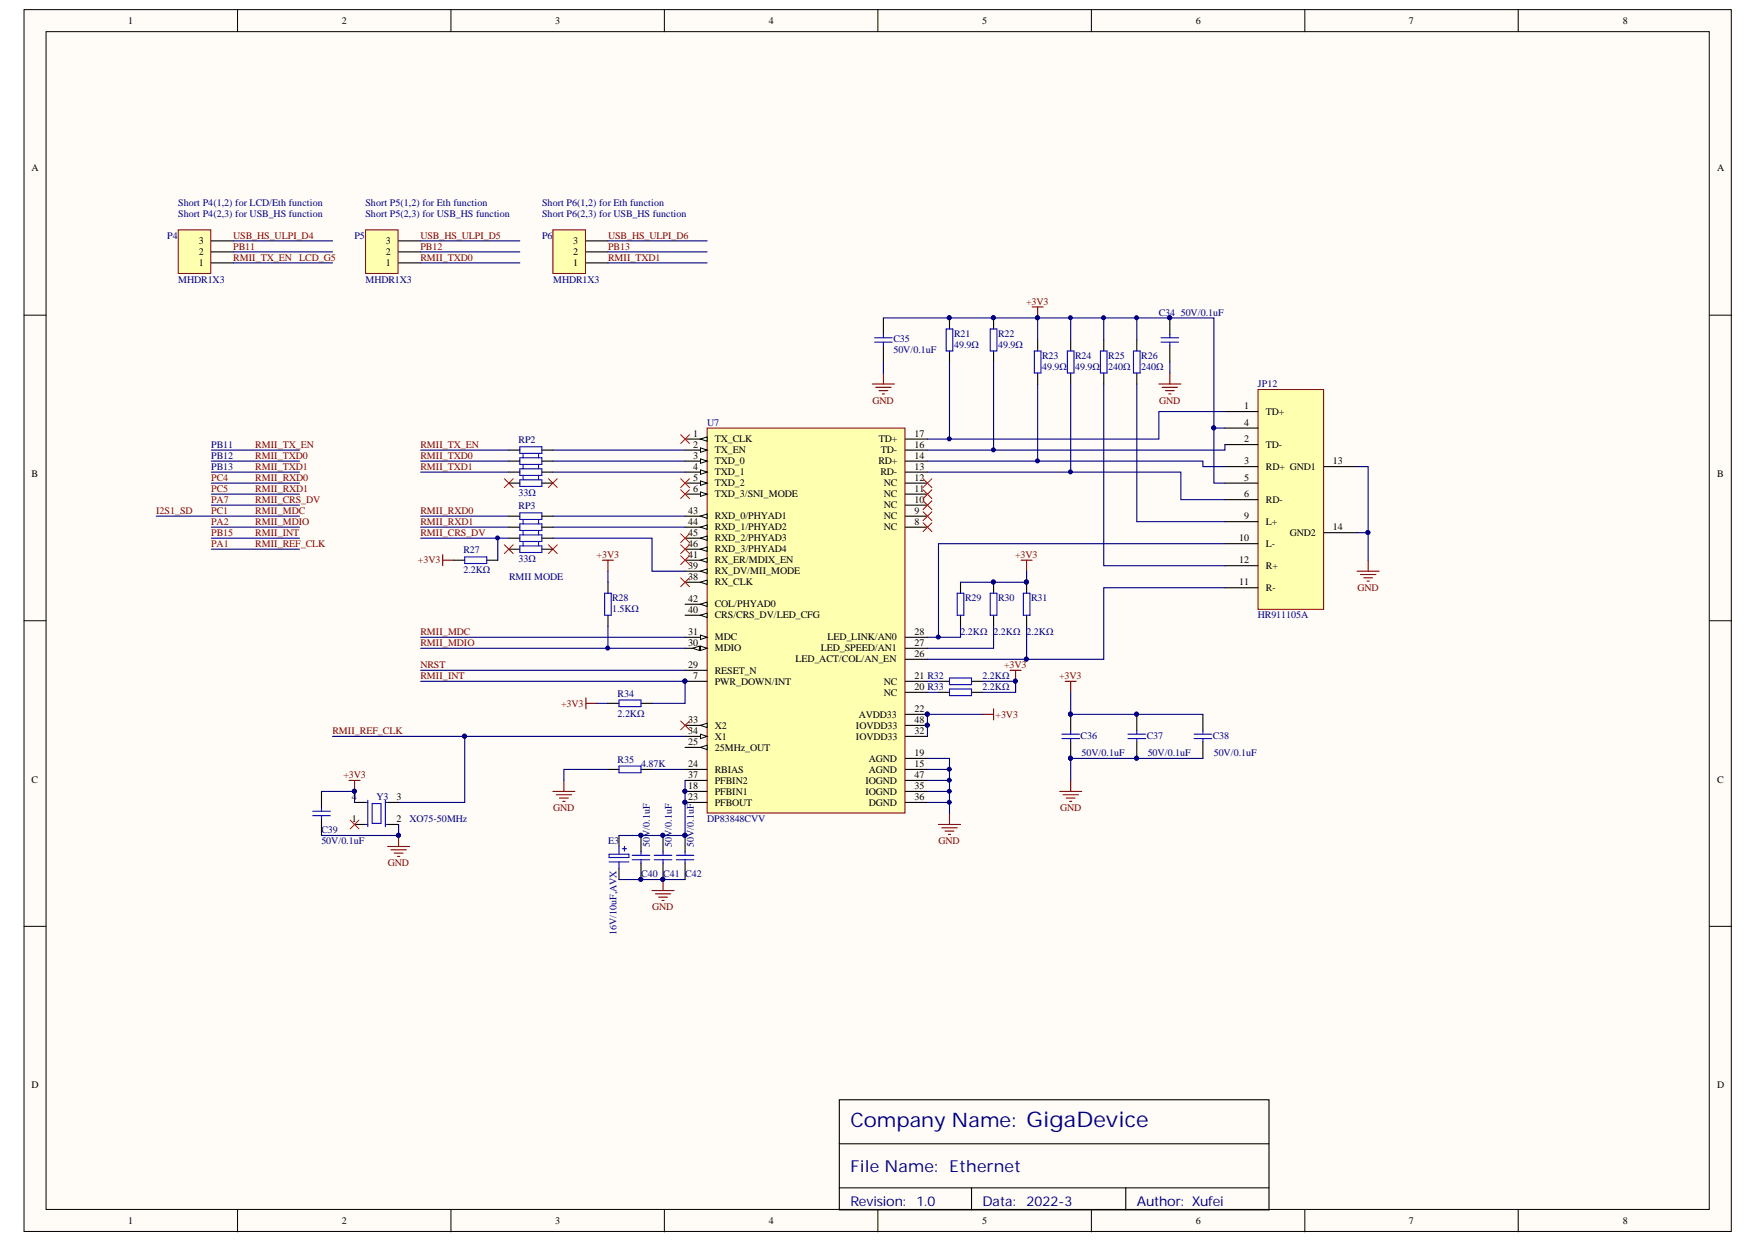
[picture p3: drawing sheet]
<svg xmlns="http://www.w3.org/2000/svg" width="297mm" height="210mm" viewBox="0 0 297 210" stroke-linecap="round" stroke-linejoin="round" font-family="sans-serif">
<defs><g id="words">
<text font-size="3.4" fill="#000080" x="143.7" y="190.4">Company Name: GigaDevice</text>
<text font-size="2.8" fill="#000080" x="143.7" y="198">File Name: Ethernet</text>
<g font-size="2.3" fill="#000080">
<text x="143.7" y="203.7">Revision:</text>
<text x="154.9" y="203.7">1.0</text>
<text x="166" y="203.7">Data:</text>
<text x="173.5" y="203.7">2022-3</text>
<text x="192.1" y="203.7">Author: Xufei</text>
</g>
<g font-size="1.7">
<text x="21.7" y="4.1">1</text>
<text x="57.8" y="4.1">2</text>
<text x="93.8" y="4.1">3</text>
<text x="129.9" y="4.1">4</text>
<text x="165.9" y="4.1">5</text>
<text x="202" y="4.1">6</text>
<text x="238.1" y="4.1">7</text>
<text x="274.2" y="4.1">8</text>
<text x="5.3" y="28.9">A</text>
<text x="290.2" y="28.9">A</text>
<text x="33.6" y="41.2">3</text>
<text x="65.2" y="41.2">3</text>
<text x="96.8" y="41.2">3</text>
<text x="33.6" y="45">1</text>
<text x="33.6" y="43.1">2</text>
<text x="65.2" y="45">1</text>
<text x="65.2" y="43.1">2</text>
<text x="96.8" y="45">1</text>
<text x="96.8" y="43.1">2</text>
<text x="210.2" y="69.1">1</text>
<text x="210.2" y="71.9">4</text>
<text x="213.9" y="70.1">TD+</text>
<text x="117.1" y="73.8">1</text>
<text x="117.1" y="75.6">2</text>
<text x="117.1" y="77.5">3</text>
<text x="120.8" y="74.7">TX_CLK</text>
<text x="120.8" y="76.6">TX_EN</text>
<text x="148.5" y="74.7">TD+</text>
<text x="148.8" y="76.6">TD-</text>
<text x="154.5" y="77.5">14</text>
<text x="154.5" y="75.6">16</text>
<text x="154.5" y="73.8">17</text>
<text x="210.2" y="74.7">2</text>
<text x="213.9" y="75.6">TD-</text>
<text x="5.3" y="80.5">B</text>
<text x="117.1" y="79.3">4</text>
<text x="117.1" y="81.2">5</text>
<text x="117.1" y="83.1">6</text>
<text x="120.8" y="78.4">TXD_0</text>
<text x="120.8" y="80.3">TXD_1</text>
<text x="120.8" y="82.1">TXD_2</text>
<text x="120.8" y="84">TXD_3/SNI_MODE</text>
<text x="148.4" y="78.4">RD+</text>
<text x="148.8" y="80.3">RD-</text>
<text x="149.4" y="84">NC</text>
<text x="149.4" y="82.1">NC</text>
<text x="154.5" y="83.1">11</text>
<text x="154.5" y="81.2">12</text>
<text x="154.5" y="79.3">13</text>
<text x="210.2" y="78.4">3</text>
<text x="210.2" y="81.2">5</text>
<text x="210.2" y="84">6</text>
<text x="213.9" y="79.3">RD+ GND1</text>
<text x="225.2" y="78.4">13</text>
<text x="290.2" y="80.5">B</text>
<text x="116.3" y="86.8">43</text>
<text x="116.3" y="88.6">44</text>
<text x="120.8" y="87.7">RXD_0/PHYAD1</text>
<text x="120.8" y="89.6">RXD_1/PHYAD2</text>
<text x="149.4" y="89.6">NC</text>
<text x="149.4" y="87.7">NC</text>
<text x="149.4" y="85.9">NC</text>
<text x="154.5" y="88.6">8</text>
<text x="154.5" y="86.8">9</text>
<text x="154.5" y="84.9">10</text>
<text x="210.2" y="87.7">9</text>
<text x="213.9" y="84.9">RD-</text>
<text x="213.9" y="88.6">L+</text>
<text x="225.2" y="89.6">14</text>
<text x="116.3" y="94.2">41</text>
<text x="116.3" y="90.5">45</text>
<text x="116.3" y="92.4">46</text>
<text x="120.8" y="95.1">RX_ER/MDIX_EN</text>
<text x="120.8" y="91.4">RXD_2/PHYAD3</text>
<text x="120.8" y="93.3">RXD_3/PHYAD4</text>
<text x="209.4" y="91.4">10</text>
<text x="209.4" y="95.1">12</text>
<text x="213.9" y="92.4">L-</text>
<text x="217.9" y="90.5">GND2</text>
<text x="116.3" y="97.9">38</text>
<text x="116.3" y="96.1">39</text>
<text x="116.3" y="101.7">42</text>
<text x="120.8" y="98.9">RX_CLK</text>
<text x="120.8" y="97">RX_DV/MII_MODE</text>
<text x="209.4" y="98.9">11</text>
<text x="213.9" y="96.1">R+</text>
<text x="213.9" y="99.8">R-</text>
<text x="116.3" y="107.2">31</text>
<text x="116.3" y="103.5">40</text>
<text x="120.8" y="104.4">CRS/CRS_DV/LED_CFG</text>
<text x="120.8" y="102.6">COL/PHYAD0</text>
<text x="154.5" y="107.2">28</text>
<text x="116.3" y="112.8">29</text>
<text x="116.3" y="109.1">30</text>
<text x="120.8" y="113.7">RESET_N</text>
<text x="120.8" y="110">MDIO</text>
<text x="120.8" y="108.2">MDC</text>
<text x="134.4" y="111.9">LED_ACT/COL/AN_EN</text>
<text x="138.7" y="110">LED_SPEED/AN1</text>
<text x="139.8" y="108.2">LED_LINK/AN0</text>
<text x="154.5" y="110.9">26</text>
<text x="154.5" y="109.1">27</text>
<text x="117.1" y="114.7">7</text>
<text x="120.8" y="115.6">PWR_DOWN/INT</text>
<text x="149.4" y="117.5">NC</text>
<text x="149.4" y="115.6">NC</text>
<text x="154.5" y="116.5">20 R33</text>
<text x="154.5" y="114.7">21 R32</text>
<text x="116.3" y="125.8">25</text>
<text x="116.3" y="122.1">33</text>
<text x="116.3" y="124">34</text>
<text x="120.8" y="123">X2</text>
<text x="120.8" y="124.9">X1</text>
<text x="144.6" y="124.9">IOVDD33</text>
<text x="144.6" y="123">IOVDD33</text>
<text x="145.1" y="121.2">AVDD33</text>
<text x="154.5" y="120.2">22</text>
<text x="154.5" y="124">32</text>
<text x="154.5" y="122.1">48</text>
<text x="116.3" y="129.5">24</text>
<text x="116.3" y="131.4">37</text>
<text x="120.8" y="130.5">RBIAS</text>
<text x="120.8" y="126.7">25MHz_OUT</text>
<text x="146.8" y="130.5">AGND</text>
<text x="146.8" y="128.6">AGND</text>
<text x="154.5" y="129.5">15</text>
<text x="154.5" y="127.7">19</text>
<text x="154.5" y="131.4">47</text>
<text x="5.3" y="132.2">C</text>
<text x="59.5" y="135.1">4</text>
<text x="67" y="135.1">3</text>
<text x="116.3" y="133.3">18</text>
<text x="116.3" y="135.1">23</text>
<text x="120.8" y="134.2">PFBIN1</text>
<text x="120.8" y="136">PFBOUT</text>
<text x="120.8" y="132.3">PFBIN2</text>
<text x="146.2" y="134.2">IOGND</text>
<text x="146.2" y="132.3">IOGND</text>
<text x="146.8" y="136">DGND</text>
<text x="154.5" y="133.3">35</text>
<text x="154.5" y="135.1">36</text>
<text x="290.2" y="132.2">C</text>
<text x="59.5" y="138.8">1</text>
<text x="67" y="138.8">2</text>
<text x="5.3" y="183.7">D</text>
<text x="290.2" y="183.7">D</text>
<text x="21.7" y="206.8">1</text>
<text x="57.8" y="206.8">2</text>
<text x="93.8" y="206.8">3</text>
<text x="129.9" y="206.8">4</text>
<text x="165.9" y="206.8">5</text>
<text x="202" y="206.8">6</text>
<text x="238.1" y="206.8">7</text>
<text x="274.2" y="206.8">8</text>
</g>
<g font-size="1.7" fill="#000080">
<text x="30.1" y="34.7">Short P4(1,2) for LCD/Eth function</text>
<text x="61.7" y="34.7">Short P5(1,2) for Eth function</text>
<text x="91.6" y="34.7">Short P6(1,2) for Eth function</text>
<text x="28.2" y="40.3">P4</text>
<text x="30.1" y="36.6">Short P4(2,3) for USB_HS function</text>
<text x="59.9" y="40.3">P5</text>
<text x="61.7" y="36.6">Short P5(2,3) for USB_HS function</text>
<text x="91.6" y="40.3">P6</text>
<text x="91.6" y="36.6">Short P6(2,3) for USB_HS function</text>
<text x="30.1" y="47.7">MHDR1X3</text>
<text x="61.7" y="47.7">MHDR1X3</text>
<text x="93.5" y="47.7">MHDR1X3</text>
<text x="195.8" y="53.3">C34</text>
<text x="199.5" y="53.3">50V/0.1uF</text>
<text x="151" y="57.8">C35</text>
<text x="151" y="59.7">50V/0.1uF</text>
<text x="161.2" y="56.9">R21</text>
<text x="161.2" y="58.7">49.9Ω</text>
<text x="168.6" y="56.9">R22</text>
<text x="168.6" y="58.7">49.9Ω</text>
<text x="176.1" y="60.6">R23</text>
<text x="176.1" y="62.4">49.9Ω</text>
<text x="181.7" y="60.6">R24</text>
<text x="181.7" y="62.4">49.9Ω</text>
<text x="187.2" y="60.6">R25</text>
<text x="187.2" y="62.4">240Ω</text>
<text x="192.8" y="60.6">R26</text>
<text x="192.8" y="62.4">240Ω</text>
<text x="212.5" y="65.4">JP12</text>
<text x="119.5" y="71.9">U7</text>
<text x="35.7" y="75.6">PB11</text>
<text x="35.7" y="77.5">PB12</text>
<text x="87.6" y="74.9">RP2</text>
<text x="35.7" y="79.3">PB13</text>
<text x="87.6" y="83.8">33Ω</text>
<text x="87.6" y="86">RP3</text>
<text x="78.3" y="93.5">R27</text>
<text x="87.6" y="95">33Ω</text>
<text x="78.3" y="96.8">2.2KΩ</text>
<text x="86" y="97.9">RMII MODE</text>
<text x="103.4" y="101.5">R28</text>
<text x="163.1" y="101.5">R29</text>
<text x="168.6" y="101.5">R30</text>
<text x="174.2" y="101.5">R31</text>
<text x="103.4" y="103.3">1.5KΩ</text>
<text x="162.3" y="107.2">2.2KΩ 2.2KΩ 2.2KΩ</text>
<text x="212.5" y="104.4">HR911105A</text>
<text x="104.4" y="117.7">R34</text>
<text x="166" y="114.7">2.2KΩ</text>
<text x="166" y="116.5">2.2KΩ</text>
<text x="104.4" y="121">2.2KΩ</text>
<text x="182.6" y="124.7">C36</text>
<text x="193.8" y="124.7">C37</text>
<text x="204.9" y="124.7">C38</text>
<text x="104.4" y="128.9">R35</text>
<text x="108.3" y="129.5">4.87K</text>
<text x="182.8" y="127.7">50V/0.1uF</text>
<text x="193.9" y="127.7">50V/0.1uF</text>
<text x="205.1" y="127.7">50V/0.1uF</text>
<text x="63.6" y="135.1">Y3</text>
<text x="54.3" y="140.7">C39</text>
<text x="54.3" y="142.5">50V/0.1uF</text>
<text x="69.2" y="138.8">XO75-50MHz</text>
<text x="102.8" y="142.5">E3</text>
<text x="109.8" y="143" transform="rotate(-90 109.8 143)">50V/0.1uF</text>
<text x="113.5" y="143" transform="rotate(-90 113.5 143)">50V/0.1uF</text>
<text x="117.2" y="143" transform="rotate(-90 117.2 143)">50V/0.1uF</text>
<text x="119.5" y="138.8">DP83848CVV</text>
<text x="108.3" y="148.1">C40</text>
<text x="112.1" y="148.1">C41</text>
<text x="115.8" y="148.1">C42</text>
<text x="104.2" y="157.8" transform="rotate(-90 104.2 157.8)">16V/10uF,AVX</text>
</g>
<g font-size="1.7" fill="#800000">
<text x="39.4" y="40.3">USB_HS_ULPI_D4</text>
<text x="71" y="40.3">USB_HS_ULPI_D5</text>
<text x="102.8" y="40.3">USB_HS_ULPI_D6</text>
<text x="39.4" y="42.2">PB11</text>
<text x="39.4" y="44">RMII_TX_EN</text>
<text x="50.6" y="44">LCD_G5</text>
<text x="71" y="42.2">PB12</text>
<text x="71" y="44">RMII_TXD0</text>
<text x="102.8" y="42.2">PB13</text>
<text x="102.8" y="44">RMII_TXD1</text>
<text x="173.4" y="51.5">+3V3</text>
<text x="147.4" y="68.2">GND</text>
<text x="195.9" y="68.2">GND</text>
<text x="43.1" y="75.6">RMII_TX_EN</text>
<text x="43.1" y="77.5">RMII_TXD0</text>
<text x="71" y="75.6">RMII_TX_EN</text>
<text x="71" y="77.5">RMII_TXD0</text>
<text x="35.7" y="81.2">PC4</text>
<text x="35.7" y="83.1">PC5</text>
<text x="43.1" y="79.3">RMII_TXD1</text>
<text x="43.1" y="81.2">RMII_RXD0</text>
<text x="43.1" y="83.1">RMII_RXD1</text>
<text x="71" y="79.3">RMII_TXD1</text>
<text x="26.4" y="86.8">I2S1_SD</text>
<text x="35.7" y="86.8">PC1</text>
<text x="35.7" y="88.6">PA2</text>
<text x="35.7" y="84.9">PA7</text>
<text x="43.1" y="84.9">RMII_CRS_DV</text>
<text x="43.1" y="86.8">RMII_MDC</text>
<text x="43.1" y="88.6">RMII_MDIO</text>
<text x="71" y="86.8">RMII_RXD0</text>
<text x="71" y="88.6">RMII_RXD1</text>
<text x="35.7" y="92.4">PA1</text>
<text x="35.7" y="90.5">PB15</text>
<text x="43.1" y="90.5">RMII_INT</text>
<text x="43.1" y="92.4">RMII_REF_CLK</text>
<text x="70.6" y="95.1">+3V3</text>
<text x="71" y="90.5">RMII_CRS_DV</text>
<text x="100.8" y="94.2">+3V3</text>
<text x="171.5" y="94.2">+3V3</text>
<text x="229.4" y="99.8">GND</text>
<text x="71" y="107.2">RMII_MDC</text>
<text x="71" y="112.8">NRST</text>
<text x="71" y="109.1">RMII_MDIO</text>
<text x="169.7" y="112.8">+3V3</text>
<text x="71" y="114.7">RMII_INT</text>
<text x="94.8" y="119.3">+3V3</text>
<text x="179" y="114.7">+3V3</text>
<text x="56.2" y="124">RMII_REF_CLK</text>
<text x="168.2" y="121.2">+3V3</text>
<text x="58" y="131.4">+3V3</text>
<text x="93.5" y="137">GND</text>
<text x="179.1" y="137">GND</text>
<text x="158.6" y="142.5">GND</text>
<text x="65.5" y="146.3">GND</text>
<text x="110.2" y="153.7">GND</text>
</g>
</g></defs>
<g fill="#fffcf8" stroke="#000" stroke-width=".17">
<path d="M4.1 1.6h288.4v206.4h-288.4z"/>
<path d="M7.8 5.3h281v198.9h-281z"/>
</g>
<g fill="none" stroke="#000" stroke-width=".17">
<path d="M40.1 1.6v3.7M76.2 1.6v3.7M112.3 1.6v3.7M148.3 1.6v3.7M184.4 1.6v3.7M220.5 1.6v3.7M256.5 1.6v3.7M4.1 53.2h3.7M288.9 53.2h3.7M4.1 104.8h3.7M288.9 104.8h3.7M4.1 156.4h3.7"/>
<path d="M288.9 156.4h3.7M40.1 204.3v3.7M76.2 204.3v3.7M112.3 204.3v3.7M148.3 204.3v3.7M184.4 204.3v3.7M220.5 204.3v3.7M256.5 204.3v3.7"/>
</g>
<path d="M141.8 185.7h72.6v18.6h-72.6zM141.8 193.2h72.6M141.8 200.6h72.6M164.2 200.6v3.7M190.2 200.6v3.7" fill="none" stroke="#000" stroke-width=".19"/>
<path d="M119.5 72.3h33.4v65h-33.4z" fill="#ffffb0" stroke="#800000" stroke-width=".17"/>
<path d="M115.8 74.1h3.7" fill="none" stroke="#000" stroke-width=".19"/>
<path d="M118.4 74.1l1.1-.3v.7z" fill="#fffcf8"/>
<path d="M118.4 74.1l1.1-.3v.7z" fill="none" stroke="#000" stroke-width=".17"/>
<path d="M115.8 76h3.7" fill="none" stroke="#000" stroke-width=".19"/>
<path d="M118.4 75.6l1.1 .4-1.1 .4z" fill="#fffcf8"/>
<path d="M118.4 75.6l1.1 .4-1.1 .4z" fill="none" stroke="#000" stroke-width=".17"/>
<path d="M115.8 77.9h3.7" fill="none" stroke="#000" stroke-width=".19"/>
<path d="M118.4 77.5l1.1 .4-1.1 .3z" fill="#fffcf8"/>
<path d="M118.4 77.5l1.1 .4-1.1 .3z" fill="none" stroke="#000" stroke-width=".17"/>
<path d="M115.8 79.7h3.7" fill="none" stroke="#000" stroke-width=".19"/>
<path d="M118.4 79.4l1.1 .3-1.1 .4z" fill="#fffcf8"/>
<path d="M118.4 79.4l1.1 .3-1.1 .4z" fill="none" stroke="#000" stroke-width=".17"/>
<path d="M115.8 81.6h3.7" fill="none" stroke="#000" stroke-width=".19"/>
<path d="M118.4 81.2l1.1 .4-1.1 .4z" fill="#fffcf8"/>
<path d="M118.4 81.2l1.1 .4-1.1 .4z" fill="none" stroke="#000" stroke-width=".17"/>
<path d="M115.8 83.4h3.7" fill="none" stroke="#000" stroke-width=".19"/>
<path d="M118.4 83.1l1.1 .3-1.1 .4z" fill="#fffcf8"/>
<path d="M118.4 83.1l1.1 .3-1.1 .4z" fill="none" stroke="#000" stroke-width=".17"/>
<g fill="none" stroke="#000" stroke-width=".19">
<path d="M153 79.7h3.7M153 77.9h3.7M153 76h3.7M153 74.1h3.7M153 89h3.7M153 87.2h3.7M153 85.3h3.7M153 83.4h3.7M153 81.6h3.7M115.8 115.1h3.7M153 115.1h3.7M153 116.9h3.7"/>
<path d="M115.8 129.9h3.7M115.8 133.6h3.7M115.8 135.5h3.7M115.8 126.2h3.7M153 129.9h3.7M153 128.1h3.7M153 120.6h3.7"/>
</g>
<g fill="#000080" stroke="#000080" stroke-width=".17">
<circle cx="115.7" cy="115" r=".33"/>
<circle cx="115.7" cy="133.6" r=".33"/>
<circle cx="156.7" cy="120.6" r=".33"/>
<circle cx="115.7" cy="135.5" r=".33"/>
</g>
<path d="M118.4 126.2l1.1-.4v.8z" fill="#fffcf8"/>
<path d="M118.4 126.2l1.1-.4v.8z" fill="none" stroke="#000" stroke-width=".17"/>
<path d="M115.8 109.5h3.7M115.8 113.2h3.7M153 111.3h3.7M153 109.5h3.7M153 107.6h3.7" fill="none" stroke="#000" stroke-width=".19"/>
<path d="M118.4 109.1l1.1 .4-1.1 .3z" fill="#fffcf8"/>
<path d="M118.4 109.1l1.1 .4-1.1 .3z" fill="none" stroke="#000" stroke-width=".17"/>
<path d="M117.1 109.5l1.1-.4v.7z" fill="#fffcf8"/>
<path d="M117.1 109.5l1.1-.4v.7z" fill="none" stroke="#000" stroke-width=".17"/>
<path d="M115.8 107.6h3.7" fill="none" stroke="#000" stroke-width=".19"/>
<path d="M118.4 107.2l1.1 .4-1.1 .4z" fill="#fffcf8"/>
<path d="M118.4 107.2l1.1 .4-1.1 .4z" fill="none" stroke="#000" stroke-width=".17"/>
<path d="M115.8 122.5h3.7M153 124.4h3.7" fill="none" stroke="#000" stroke-width=".19"/>
<path d="M118.4 122.5l1.1-.4v.8z" fill="#fffcf8"/>
<path d="M118.4 122.5l1.1-.4v.8z" fill="none" stroke="#000" stroke-width=".17"/>
<path d="M115.8 124.4h3.7" fill="none" stroke="#000" stroke-width=".19"/>
<path d="M118.4 124l1.1 .4-1.1 .3z" fill="#fffcf8"/>
<path d="M118.4 124l1.1 .4-1.1 .3z" fill="none" stroke="#000" stroke-width=".17"/>
<path d="M115.8 98.3h3.7M115.8 131.8h3.7M153 133.6h3.7M153 135.5h3.7" fill="none" stroke="#000" stroke-width=".19"/>
<path d="M118.4 98.3l1.1-.4v.8z" fill="#fffcf8"/>
<path d="M118.4 98.3l1.1-.4v.8z" fill="none" stroke="#000" stroke-width=".17"/>
<path d="M115.8 96.5h3.7" fill="none" stroke="#000" stroke-width=".19"/>
<path d="M118.4 96.5l1.1-.4v.7z" fill="#fffcf8"/>
<path d="M118.4 96.5l1.1-.4v.7z" fill="none" stroke="#000" stroke-width=".17"/>
<path d="M115.8 103.9h3.7" fill="none" stroke="#000" stroke-width=".19"/>
<path d="M118.4 103.9l1.1-.4v.8z" fill="#fffcf8"/>
<path d="M118.4 103.9l1.1-.4v.8z" fill="none" stroke="#000" stroke-width=".17"/>
<path d="M115.8 94.6h3.7" fill="none" stroke="#000" stroke-width=".19"/>
<path d="M118.4 94.6l1.1-.4v.8z" fill="#fffcf8"/>
<path d="M118.4 94.6l1.1-.4v.8z" fill="none" stroke="#000" stroke-width=".17"/>
<path d="M115.8 102h3.7" fill="none" stroke="#000" stroke-width=".19"/>
<path d="M118.4 102l1.1-.3v.7z" fill="#fffcf8"/>
<path d="M118.4 102l1.1-.3v.7z" fill="none" stroke="#000" stroke-width=".17"/>
<path d="M115.8 87.2h3.7" fill="none" stroke="#000" stroke-width=".19"/>
<path d="M118.4 87.2l1.1-.4v.7z" fill="#fffcf8"/>
<path d="M118.4 87.2l1.1-.4v.7z" fill="none" stroke="#000" stroke-width=".17"/>
<path d="M115.8 89h3.7" fill="none" stroke="#000" stroke-width=".19"/>
<path d="M118.4 89l1.1-.3v.7z" fill="#fffcf8"/>
<path d="M118.4 89l1.1-.3v.7z" fill="none" stroke="#000" stroke-width=".17"/>
<path d="M115.8 90.9h3.7" fill="none" stroke="#000" stroke-width=".19"/>
<path d="M118.4 90.9l1.1-.4v.8z" fill="#fffcf8"/>
<path d="M118.4 90.9l1.1-.4v.8z" fill="none" stroke="#000" stroke-width=".17"/>
<path d="M115.8 92.7h3.7" fill="none" stroke="#000" stroke-width=".19"/>
<path d="M118.4 92.7l1.1-.3v.7z" fill="#fffcf8"/>
<path d="M118.4 92.7l1.1-.3v.7z" fill="none" stroke="#000" stroke-width=".17"/>
<g fill="none" stroke="#000" stroke-width=".19">
<path d="M76.7 94.6h1.8M82.2 94.6h1.9M102.7 98.3v1.9M162.3 98.3v1.9M167.9 98.3v1.9M173.5 98.3v1.9M102.7 103.9v1.9M102.7 118.8h1.9M108.3 118.8h1.9M158.6 115.1h1.8M158.6 116.9h1.8M162.3 103.9v1.9"/>
<path d="M164.2 115.1h1.8M164.2 116.9h1.8M167.9 103.9v1.9M173.5 103.9v1.9M102.7 129.9h1.9M108.3 129.9h1.9M153 131.8h3.7M153 122.5h3.7M104.6 141.1v1.8M104.6 146.7v1.8M108.3 141.1v2.8M108.3 145.7v2.8"/>
<path d="M112 141.1v2.8M112 145.7v2.8M115.8 141.1v2.8M115.8 145.7v2.8"/>
</g>
<g fill="#000080" stroke="#000080" stroke-width=".17">
<circle cx="156.7" cy="122.5" r=".33"/>
<circle cx="115.7" cy="115" r=".33"/>
<circle cx="115.7" cy="133.6" r=".33"/>
<circle cx="156.7" cy="120.6" r=".33"/>
<circle cx="115.7" cy="135.5" r=".33"/>
<circle cx="84.1" cy="90.8" r=".33"/>
<circle cx="102.7" cy="109.4" r=".33"/>
<circle cx="108.3" cy="141.1" r=".33"/>
<circle cx="108.3" cy="148.5" r=".33"/>
<circle cx="112" cy="148.5" r=".33"/>
<circle cx="112" cy="141.1" r=".33"/>
<circle cx="115.7" cy="141.1" r=".33"/>
<circle cx="160.4" cy="129.9" r=".33"/>
<circle cx="160.4" cy="131.8" r=".33"/>
<circle cx="160.4" cy="133.6" r=".33"/>
<circle cx="160.4" cy="135.5" r=".33"/>
<circle cx="171.5" cy="115" r=".33"/>
<circle cx="167.8" cy="98.3" r=".33"/>
<circle cx="173.4" cy="98.3" r=".33"/>
<circle cx="173.4" cy="111.3" r=".33"/>
</g>
<g fill="none" stroke="#f00" stroke-width=".17">
<path d="M115 73.4l1.5 1.5M116.5 73.4l-1.5 1.5M115 82.7l1.5 1.5M115 80.8l1.5 1.5M115 90.1l1.5 1.5M115 92l1.5 1.5M115 93.9l1.5 1.4M115 97.6l1.5 1.5M116.5 82.7l-1.5 1.5M116.5 80.8l-1.5 1.5M116.5 90.1l-1.5 1.5M116.5 92l-1.5 1.5"/>
<path d="M116.5 93.9l-1.5 1.4M116.5 97.6l-1.5 1.5M156 88.3l1.5 1.5M156 86.4l1.5 1.5M156 84.6l1.5 1.4M156 82.7l1.5 1.5M156 80.8l1.5 1.5M157.5 88.3l-1.5 1.5M157.5 86.4l-1.5 1.5M157.5 84.6l-1.5 1.4M157.5 82.7l-1.5 1.5M157.5 80.8l-1.5 1.5"/>
<path d="M115 121.7l1.5 1.5M116.5 121.7l-1.5 1.5"/>
</g>
<g fill="none" stroke="#000080" stroke-width=".19">
<path d="M71.1 79.7h14.9M71.1 77.9h14.9M71.1 76h14.9M93.4 79.7h22.4M93.4 77.9h22.4M93.4 76h22.4M71.1 87.2h14.9M71.1 89h14.9M71.1 90.9h14.9M84.1 90.9v3.7M93.4 90.9h16.8v5.6h5.6M93.4 87.2h22.4"/>
<path d="M93.4 89h22.4M102.7 96.5v1.8M173.5 96.5v1.8h-11.2M71.1 115.1h44.7v3.7h-5.6M71.1 107.6h44.7M71.1 113.2h44.7M71.1 109.5h44.7M100.9 118.8h1.8M102.7 105.8v3.7M156.7 116.9h1.9M156.7 115.1h1.9M162.3 105.8v1.8h-5.6"/>
<path d="M166 115.1h5.6v1.8h-5.6M167.9 105.8v3.7h-11.2M173.5 105.8v5.5h-16.8M102.7 129.9h-7.4v1.9M110.2 129.9h5.6M156.7 128.1h3.7v9.3M156.7 129.9h3.7M156.7 131.8h3.7M156.7 133.6h3.7M156.7 135.5h3.7M166 120.6h-9.3v3.8M104.6 148.5h11.2"/>
</g>
<g fill="none" stroke="#800000" stroke-width=".19">
<path d="M74.8 93.7v1.8M74.8 94.6h1.9M101.8 94.6h1.9M102.7 94.6v1.9M172.5 94.6h1.9M173.5 94.6v1.9M99 117.8v1.9M99 118.8h1.9M167.9 119.7v1.9M170.7 113.2h1.8M171.6 113.2v1.9M93.4 133.6h3.7"/>
<path d="M94 134.2h2.6M94.5 134.8h1.5M95.1 135.3h.4M95.3 131.8v1.8M158.6 139.2h3.7M159.1 139.8h2.6M160.4 137.4v1.8M166 120.6h1.9M110.2 150.4h3.7M110.7 150.9h2.6M111.3 151.5h1.5M111.8 152.1h.4"/>
<path d="M112 148.5v1.9M159.7 140.3h1.5M160.2 140.9h.4"/>
</g>
<g fill="none" stroke="#00f" stroke-width=".19">
<path d="M78.5 94h3.7v1.2h-3.7zM102.2 100.2h1.1v3.7h-1.1zM104.6 118.2h3.7v1.1h-3.7zM160.4 114.5h3.8v1.1h-3.8zM160.4 116.4h3.8v1.1h-3.8zM161.7 100.2h1.2v3.7h-1.2zM167.3 100.2h1.1v3.7h-1.1zM172.9 100.2h1.1v3.7h-1.1zM104.6 129.4h3.7v1.1h-3.7zM102.9 144.2h3.4v.6h-3.4zM102.9 145.6h3.4M104.6 142.9v1.3"/>
<path d="M104.6 145.6v1.1M105.1 143.3h.8M105.5 142.9v.8M106.8 145.2h3M106.8 144.4h3M108.3 143.9v.5M108.3 145.2v.5M110.5 145.2h3M110.5 144.4h3M112 143.9v.5M112 145.2v.5M114.3 145.2h2.9"/>
<path d="M114.3 144.4h2.9M115.8 143.9v.5M115.8 145.2v.5"/>
</g>
<path d="M212.6 65.8h11v37.1h-11z" fill="#ffffb0" stroke="#800000" stroke-width=".17"/>
<g fill="none" stroke="#000" stroke-width=".19">
<path d="M149.3 53.7v2.8M149.3 58.3v2.8M160.4 53.7v1.9M160.4 59.3v1.8M167.9 53.7v1.9M167.9 59.3v1.8M175.3 57.4v1.9M180.9 57.4v1.9M186.5 57.4v1.9M192.1 57.4v1.9M197.7 53.7v2.8M197.7 58.3v2.8"/>
<path d="M86 79.7h1.8M86 77.9h1.8M86 76h1.8M91.6 79.7h1.8M91.6 77.9h1.8M91.6 76h1.8M175.3 63v1.8M180.9 63v1.8M186.5 63v1.8M192.1 63v1.8M207 69.5h5.6M207 72.3h5.6"/>
<path d="M207 75.1h5.6M207 78.8h5.6M223.7 78.8h5.6M86 81.6h1.8M86 87.2h1.8M86 89h1.8M86 90.9h1.8M86 92.7h1.8M91.6 81.6h1.8M91.6 87.2h1.8M91.6 89h1.8M91.6 90.9h1.8"/>
<path d="M91.6 92.7h1.8M207 81.6h5.6M207 84.4h5.6M207 88.1h5.6M207 91.8h5.6M207 95.5h5.6M207 99.2h5.6M223.7 90h5.6M180.9 120.6v2.8M180.9 125.3v2.8M192.1 120.6v2.8M192.1 125.3v2.8"/>
<path d="M203.2 120.6v2.8M203.2 125.3v2.8"/>
</g>
<g fill="none" stroke="#800000" stroke-width=".19">
<path d="M174.4 51.8h1.9M175.3 51.8v1.9M147.4 64.8h3.7M148 65.4h2.6M148.5 66h1.5M149.1 66.5h.3M149.3 63v1.8M195.8 64.8h3.7M196.4 65.4h2.6M196.9 66h1.5M197.5 66.5h.3M197.7 63v1.8"/>
<path d="M229.3 96.5h3.7M229.9 97h2.6M230.4 97.6h1.5M231 98.1h.4M231.2 94.6v1.9M180 115.1h1.8M180.9 115.1v1.8M179 133.6h3.8M179.6 134.2h2.6M180.2 134.8h1.5M180.7 135.3h.4M180.9 131.8v1.8"/>
</g>
<g fill="none" stroke="#000080" stroke-width=".19">
<path d="M149.3 53.7h55.8v18.6h1.9M175.3 53.7v3.7M180.9 53.7v3.7M186.5 53.7v3.7M192.1 53.7v3.7M35.7 76h14.9M35.7 77.9h14.9M35.7 79.7h14.9M149.3 61.1v1.9M156.7 79.7h42.8v4.7h7.5M156.7 77.9h46.5v.9h3.8M160.4 61.1v13"/>
<path d="M167.9 61.1v14.9M175.3 64.8v13.1M180.9 64.8v14.9M186.5 64.8v30.7h20.5M192.1 64.8v23.3h14.9M197.7 61.1v1.9M205.1 72.3v9.3h1.9M207 69.5h-11.2v4.6h-39.1M207 75.1v.9h-50.3M229.3 78.8h1.9v11.2h-1.9M35.7 81.6h14.9M35.7 83.4h14.9"/>
<path d="M35.7 85.3h14.9M35.7 89h14.9M35.7 90.9h14.9M35.7 92.7h14.9M207 91.8h-48.4v15.8M207 99.2h-20.5v12.1h-13M231.2 90v4.6M180.9 116.9v3.7h22.3M56.2 124.4h22.3M115.8 131.8v9.3h-11.2M115.8 124.4h-37.3v11.1h-11.1M203.2 128.1h-22.3v3.7"/>
</g>
<g fill="#000080" stroke="#000080" stroke-width=".17">
<circle cx="231.1" cy="89.9" r=".33"/>
<circle cx="175.3" cy="53.7" r=".33"/>
<circle cx="160.4" cy="53.7" r=".33"/>
<circle cx="167.8" cy="53.7" r=".33"/>
<circle cx="160.4" cy="74.1" r=".33"/>
<circle cx="167.8" cy="76" r=".33"/>
<circle cx="197.6" cy="53.7" r=".33"/>
<circle cx="175.3" cy="77.8" r=".33"/>
<circle cx="180.9" cy="79.7" r=".33"/>
<circle cx="180.9" cy="53.7" r=".33"/>
<circle cx="186.5" cy="53.7" r=".33"/>
<circle cx="192" cy="53.7" r=".33"/>
<circle cx="205.1" cy="72.2" r=".33"/>
<circle cx="158.5" cy="107.6" r=".33"/>
<circle cx="173.4" cy="111.3" r=".33"/>
<circle cx="78.5" cy="124.3" r=".33"/>
<circle cx="180.9" cy="128" r=".33"/>
<circle cx="180.9" cy="120.6" r=".33"/>
<circle cx="192" cy="128" r=".33"/>
<circle cx="192" cy="120.6" r=".33"/>
<circle cx="115.7" cy="141.1" r=".33"/>
</g>
<g fill="none" stroke="#00f" stroke-width=".19">
<path d="M147.8 57h3M147.8 57.8h3M149.3 56.5v.5M149.3 57.8v.5M159.9 55.6h1.1v3.7h-1.1zM167.3 55.6h1.1v3.7h-1.1zM174.8 59.3h1.1v3.7h-1.1zM180.3 59.3h1.2v3.7h-1.2zM185.9 59.3h1.2v3.7h-1.2zM191.5 59.3h1.1v3.7h-1.1zM196.2 57h3M196.2 57.8h3"/>
<path d="M197.7 56.5v.5M197.7 57.8v.5M87.8 75.4h3.8v1.2h-3.8zM87.8 77.3h3.8v1.1h-3.8zM87.8 79.2h3.8v1.1h-3.8zM88.4 76.6v.7M88.4 78.4v.8M91 76.6v.7M91 78.4v.8M87.8 81h3.8v1.1h-3.8zM87.8 86.6h3.8v1.1h-3.8zM87.8 88.5h3.8v1.1h-3.8z"/>
<path d="M87.8 90.3h3.8v1.1h-3.8zM87.8 92.2h3.8v1.1h-3.8zM88.4 80.3v.7M88.4 87.7v.8M88.4 89.6v.7M88.4 91.4v.8M91 80.3v.7M91 87.7v.8M91 89.6v.7M91 91.4v.8M179.4 124h3M179.4 124.7h3"/>
<path d="M180.9 123.4v.6M180.9 124.7v.6M190.6 124h3M190.6 124.7h3M192.1 123.4v.6M192.1 124.7v.6M201.8 124h2.9M201.8 124.7h2.9M203.2 123.4v.6M203.2 124.7v.6"/>
</g>
<path d="M85.2 80.8l1.5 1.5M85.2 92l1.5 1.5M86.7 80.8l-1.5 1.5M86.7 92l-1.5 1.5M92.7 80.8l1.5 1.5M92.7 92l1.5 1.5M94.2 80.8l-1.5 1.5M94.2 92l-1.5 1.5" fill="none" stroke="#f00" stroke-width=".17"/>
<path d="M30.1 38.8h5.5v7.4h-5.5z" fill="#ffffb0" stroke="#800000" stroke-width=".17"/>
<path d="M35.7 44.4h3.7M35.7 42.5h3.7M35.7 40.7h3.7" fill="none" stroke="#000" stroke-width=".19"/>
<path d="M39.4 42.5h16.8M39.4 44.4h16.8M39.4 40.7h16.8" fill="none" stroke="#000080" stroke-width=".19"/>
<path d="M61.8 38.8h5.5v7.4h-5.5z" fill="#ffffb0" stroke="#800000" stroke-width=".17"/>
<path d="M67.4 44.4h3.7M67.4 42.5h3.7M67.4 40.7h3.7" fill="none" stroke="#000" stroke-width=".19"/>
<path d="M71.1 42.5h16.7M71.1 44.4h16.7M71.1 40.7h16.7" fill="none" stroke="#000080" stroke-width=".19"/>
<path d="M93.4 38.8h5.5v7.4h-5.5z" fill="#ffffb0" stroke="#800000" stroke-width=".17"/>
<path d="M99 44.4h3.7M99 42.5h3.7M99 40.7h3.7M54.3 133.6v2.8M54.3 138.3v2.8M59.9 139.2h1.9M59.9 135.5h1.9M65.5 139.2h1.9M65.5 135.5h1.9" fill="none" stroke="#000" stroke-width=".19"/>
<path d="M102.7 42.5h16.8M102.7 44.4h16.8M102.7 40.7h16.8M26.4 87.2h24.2M54.3 133.6h5.6v1.9M67.4 139.2v1.9h-13.1" fill="none" stroke="#000080" stroke-width=".19"/>
<path d="M52.8 137.7h3M52.8 137h3M54.3 136.4v.6M54.3 137.7v.6M61.8 139.2h.3M61.8 135.5h.3M62.1 135.1v4.5M62.9 135.7h1.5v3.3h-1.5zM65.1 135.1v4.5M65.1 139.2h.4M65.1 135.5h.4" fill="none" stroke="#00f" stroke-width=".19"/>
<path d="M59.2 138.5l1.5 1.5M60.7 138.5l-1.5 1.5" fill="none" stroke="#f00" stroke-width=".17"/>
<path d="M59 131.8h1.8M59.9 131.8v1.8M65.5 142.9h3.7M66 143.5h2.7M66.6 144.1h1.5M67.2 144.6h.3M67.4 141.1v1.8" fill="none" stroke="#800000" stroke-width=".19"/>
<g fill="#000080" stroke="#000080" stroke-width=".17">
<circle cx="67.3" cy="141.1" r=".33"/>
<circle cx="59.9" cy="133.6" r=".33"/>
</g>
<use href="#words"/>
</svg>
